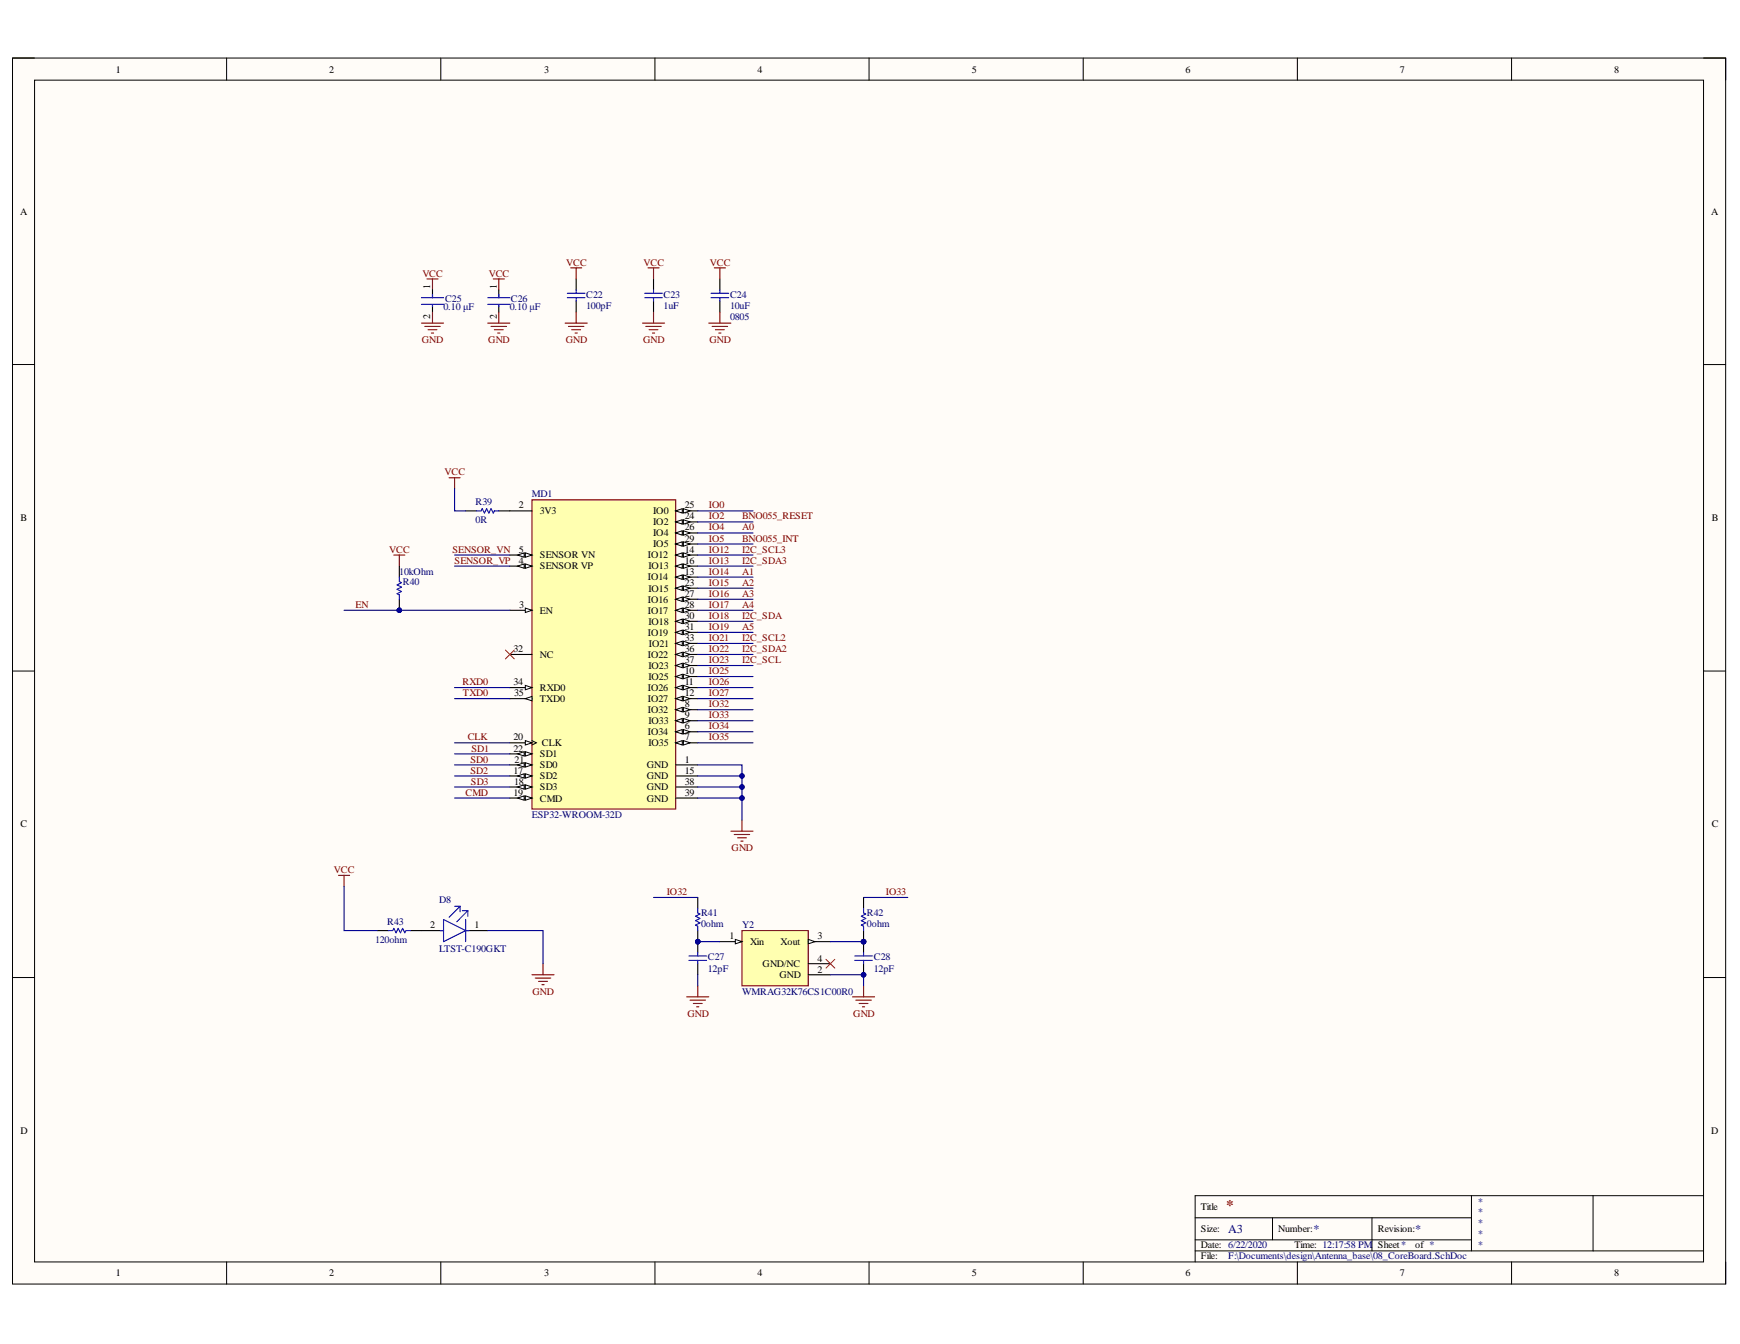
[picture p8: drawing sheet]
<svg xmlns="http://www.w3.org/2000/svg" width="279mm" height="216mm" viewBox="0 0 279 216" stroke-linecap="round" stroke-linejoin="round" font-family="sans-serif">
<defs><g id="words">
<text font-size="2.4" fill="#800000" x="196.9" y="194.4">*</text>
<g font-size="1.9" fill="#000080">
<text x="197.2" y="198">A3</text>
<text x="210.9" y="198">*</text>
<text x="227.3" y="198">*</text>
</g>
<g font-size="1.6">
<text x="18.6" y="11.7">1</text>
<text x="52.9" y="11.7">2</text>
<text x="87.4" y="11.7">3</text>
<text x="121.6" y="11.7">4</text>
<text x="156" y="11.7">5</text>
<text x="190.4" y="11.7">6</text>
<text x="224.8" y="11.7">7</text>
<text x="259.2" y="11.7">8</text>
<text x="3.2" y="34.5">A</text>
<text x="274.8" y="34.5">A</text>
<text x="69.1" y="46.4" transform="rotate(-90 69.1 46.4)">1</text>
<text x="79.8" y="46.4" transform="rotate(-90 79.8 46.4)">1</text>
<text x="69.1" y="51.2" transform="rotate(-90 69.1 51.2)">2</text>
<text x="79.8" y="51.2" transform="rotate(-90 79.8 51.2)">2</text>
<text x="3.3" y="83.7">B</text>
<text x="83.3" y="81.7">2</text>
<text x="86.7" y="82.6">3V3</text>
<text x="104.9" y="82.6">IO0</text>
<text x="109.9" y="81.7">25</text>
<text x="109.9" y="83.4">24</text>
<text x="274.9" y="83.7">B</text>
<text x="83.3" y="88.8">5</text>
<text x="86.7" y="89.7">SENSOR VN</text>
<text x="104" y="89.7">IO12</text>
<text x="104.9" y="84.4">IO2</text>
<text x="104.9" y="86.1">IO4</text>
<text x="104.9" y="87.9">IO5</text>
<text x="109.9" y="85.2">26</text>
<text x="109.9" y="87">29</text>
<text x="109.9" y="88.8">14</text>
<text x="83.3" y="90.5">4</text>
<text x="86.7" y="91.5">SENSOR VP</text>
<text x="104" y="93.2">IO14</text>
<text x="104.1" y="91.5">IO13</text>
<text x="104.1" y="95">IO15</text>
<text x="109.9" y="90.5">16</text>
<text x="109.9" y="92.3">13</text>
<text x="109.9" y="94.1">23</text>
<text x="109.9" y="95.9">27</text>
<text x="83.4" y="97.6">3</text>
<text x="86.7" y="98.6">EN</text>
<text x="104" y="96.8">IO16</text>
<text x="104" y="98.6">IO17</text>
<text x="104.1" y="100.4">IO18</text>
<text x="109.9" y="97.6">28</text>
<text x="109.9" y="99.4">30</text>
<text x="109.9" y="101.2">31</text>
<text x="82.5" y="104.7">32</text>
<text x="86.7" y="105.7">NC</text>
<text x="104" y="102.1">IO19</text>
<text x="104" y="105.7">IO22</text>
<text x="104.1" y="107.5">IO23</text>
<text x="104.2" y="103.9">IO21</text>
<text x="109.9" y="103">33</text>
<text x="109.9" y="104.7">36</text>
<text x="109.9" y="106.5">37</text>
<text x="82.5" y="110.1">34</text>
<text x="82.5" y="111.8">35</text>
<text x="86.7" y="111">RXD0</text>
<text x="86.7" y="112.8">TXD0</text>
<text x="104" y="111">IO26</text>
<text x="104" y="112.8">IO27</text>
<text x="104.1" y="109.2">IO25</text>
<text x="109.9" y="108.3">10</text>
<text x="109.9" y="110.1">11</text>
<text x="109.9" y="111.8">12</text>
<text x="109.9" y="113.6">8</text>
<text x="82.5" y="119">20</text>
<text x="87" y="119.9">CLK</text>
<text x="104" y="114.6">IO32</text>
<text x="104" y="118.1">IO34</text>
<text x="104.1" y="116.3">IO33</text>
<text x="104.1" y="119.9">IO35</text>
<text x="109.9" y="115.4">9</text>
<text x="109.9" y="117.2">6</text>
<text x="109.9" y="119">7</text>
<text x="82.5" y="120.7">22</text>
<text x="82.5" y="124.3">17</text>
<text x="82.6" y="122.5">21</text>
<text x="86.7" y="121.7">SD1</text>
<text x="86.7" y="123.4">SD0</text>
<text x="86.7" y="125.2">SD2</text>
<text x="103.9" y="123.4">GND</text>
<text x="103.9" y="125.2">GND</text>
<text x="109.9" y="122.5">1</text>
<text x="109.9" y="124.3">15</text>
<text x="82.5" y="127.8">19</text>
<text x="82.5" y="126.1">18</text>
<text x="86.7" y="128.8">CMD</text>
<text x="86.7" y="127">SD3</text>
<text x="103.9" y="127">GND</text>
<text x="103.9" y="128.8">GND</text>
<text x="109.9" y="126.1">38</text>
<text x="109.9" y="127.8">39</text>
<text x="3.3" y="132.9">C</text>
<text x="274.9" y="132.9">C</text>
<text x="69.1" y="149.1">2</text>
<text x="76.2" y="149.1">1</text>
<text x="117.1" y="150.9">1</text>
<text x="120.4" y="151.8">Xin</text>
<text x="122.5" y="155.3">GND/NC</text>
<text x="125.3" y="151.8">Xout</text>
<text x="131.3" y="150.9">3</text>
<text x="131.3" y="154.5">4</text>
<text x="125.2" y="157.1">GND</text>
<text x="131.3" y="156.2">2</text>
<text x="3.3" y="182.2">D</text>
<text x="274.8" y="182.2">D</text>
<text x="192.8" y="194.4">Title</text>
<text x="192.8" y="197.9">Size:</text>
<text x="205.3" y="197.9">Number:</text>
<text x="221.2" y="197.9">Revision:</text>
<text x="192.8" y="200.5">Date: 6/22/2020</text>
<text x="192.8" y="202.3">File:</text>
<text x="207.9" y="200.5">Time: 12:17:58 PM</text>
<text x="221.2" y="200.5">Sheet*</text>
<text x="227.3" y="200.5">of *</text>
<text x="18.6" y="205">1</text>
<text x="52.9" y="205">2</text>
<text x="87.4" y="205">3</text>
<text x="121.6" y="205">4</text>
<text x="156" y="205">5</text>
<text x="190.4" y="205">6</text>
<text x="224.8" y="205">7</text>
<text x="259.2" y="205">8</text>
</g>
<g font-size="1.6" fill="#800000">
<text x="67.8" y="44.5">VCC</text>
<text x="78.5" y="44.5">VCC</text>
<text x="90.9" y="42.7">VCC</text>
<text x="103.3" y="42.7">VCC</text>
<text x="114" y="42.7">VCC</text>
<text x="67.7" y="55.1">GND</text>
<text x="78.4" y="55.1">GND</text>
<text x="90.8" y="55.1">GND</text>
<text x="103.3" y="55.1">GND</text>
<text x="113.9" y="55.1">GND</text>
<text x="71.4" y="76.3">VCC</text>
<text x="113.8" y="81.7">IO0</text>
<text x="113.8" y="83.4">IO2</text>
<text x="119.2" y="83.4">BNO055_RESET</text>
<text x="62.5" y="88.8">VCC</text>
<text x="72.6" y="88.8">SENSOR_VN</text>
<text x="113.8" y="85.2">IO4</text>
<text x="113.8" y="87">IO5</text>
<text x="113.8" y="88.8">IO12</text>
<text x="119.2" y="85.2">A0</text>
<text x="119.2" y="87">BNO055_INT</text>
<text x="119.2" y="88.8">I2C_SCL3</text>
<text x="73" y="90.5">SENSOR_VP</text>
<text x="113.8" y="90.5">IO13</text>
<text x="113.8" y="92.3">IO14</text>
<text x="113.8" y="94.1">IO15</text>
<text x="113.8" y="95.9">IO16</text>
<text x="119.2" y="92.3">A1</text>
<text x="119.2" y="94.1">A2</text>
<text x="119.2" y="95.9">A3</text>
<text x="119.2" y="90.5">I2C_SDA3</text>
<text x="57.1" y="97.6">EN</text>
<text x="113.8" y="97.6">IO17</text>
<text x="113.8" y="99.4">IO18</text>
<text x="113.8" y="101.2">IO19</text>
<text x="119.2" y="97.6">A4</text>
<text x="119.2" y="101.2">A5</text>
<text x="119.2" y="99.4">I2C_SDA</text>
<text x="113.8" y="103">IO21</text>
<text x="113.8" y="104.7">IO22</text>
<text x="113.8" y="106.5">IO23</text>
<text x="119.2" y="103">I2C_SCL2</text>
<text x="119.2" y="104.7">I2C_SDA2</text>
<text x="119.2" y="106.5">I2C_SCL</text>
<text x="74.3" y="110.1">RXD0</text>
<text x="74.3" y="111.8">TXD0</text>
<text x="113.8" y="108.3">IO25</text>
<text x="113.8" y="110.1">IO26</text>
<text x="113.8" y="111.8">IO27</text>
<text x="113.8" y="113.6">IO32</text>
<text x="75.1" y="119">CLK</text>
<text x="113.8" y="115.4">IO33</text>
<text x="113.8" y="117.2">IO34</text>
<text x="113.8" y="119">IO35</text>
<text x="75.5" y="124.3">SD2</text>
<text x="75.5" y="122.5">SD0</text>
<text x="75.7" y="120.7">SD1</text>
<text x="74.8" y="127.8">CMD</text>
<text x="75.6" y="126.1">SD3</text>
<text x="117.5" y="136.7">GND</text>
<text x="53.6" y="140.3">VCC</text>
<text x="107.1" y="143.8">IO32</text>
<text x="142.3" y="143.8">IO33</text>
<text x="85.5" y="159.8">GND</text>
<text x="110.4" y="163.3">GND</text>
<text x="137" y="163.3">GND</text>
</g>
<g font-size="1.6" fill="#000080">
<text x="94.1" y="47.8">C22</text>
<text x="106.6" y="47.8">C23</text>
<text x="117.2" y="47.8">C24</text>
<text x="71.2" y="49.8">0.10 μF</text>
<text x="71.5" y="48.5">C25</text>
<text x="81.9" y="49.8">0.10 μF</text>
<text x="82" y="48.5">C26</text>
<text x="94.1" y="49.6">100pF</text>
<text x="106.6" y="49.6">1uF</text>
<text x="117.2" y="49.6">10uF</text>
<text x="117.2" y="51.4">0805</text>
<text x="76.4" y="81.2">R39</text>
<text x="85.4" y="79.9">MD1</text>
<text x="76.4" y="84">0R</text>
<text x="64.1" y="92.3">10kOhm</text>
<text x="64.7" y="93.9">R40</text>
<text x="85.4" y="131.4">ESP32-WROOM-32D</text>
<text x="62.2" y="148.6">R43</text>
<text x="70.5" y="145.1">D8</text>
<text x="112.6" y="149">0ohm</text>
<text x="112.6" y="147.2">R41</text>
<text x="119.2" y="149.1">Y2</text>
<text x="139.2" y="149">0ohm</text>
<text x="139.2" y="147.2">R42</text>
<text x="60.2" y="151.4">120ohm</text>
<text x="70.5" y="152.9">LTST-C190GKT</text>
<text x="113.7" y="154.3">C27</text>
<text x="140.3" y="154.3">C28</text>
<text x="113.7" y="156.1">12pF</text>
<text x="119.2" y="159.8">WMRAG32K76CS1C00R0</text>
<text x="140.3" y="156.1">12pF</text>
<text x="237.2" y="193.5">*</text>
<text x="237.2" y="195.2">*</text>
<text x="237.2" y="197">*</text>
<text x="197.2" y="202.3">F:\Documents\design\Antenna_base\08_CoreBoard.SchDoc</text>
<text x="237.2" y="198.8">*</text>
<text x="237.2" y="200.5">*</text>
</g>
</g></defs>
<path d="M2 9.3h275.1v197h-275.1z" fill-rule="evenodd" fill="#fffcf8"/>
<path d="M2 9.3h275.1v197h-275.1z" fill="none" stroke="#000" stroke-width=".16"/>
<path d="M5.6 12.9h267.9v189.8h-267.9z" fill-rule="evenodd" fill="#fffcf8"/>
<g fill="none" stroke="#000" stroke-width=".16">
<path d="M2 9.3h3.6M5.6 12.9h267.9v189.8h-267.9zM36.4 9.3v3.6M70.8 9.3v3.6M105.2 9.3v3.6M139.5 9.3v3.6M173.9 9.3v3.6M208.3 9.3v3.6M242.7 9.3v3.6M273.5 9.3h3.6v3.6M2 58.6h3.6M273.5 58.6h3.6"/>
<path d="M2 107.8h3.6M273.5 107.8h3.6M2 157h3.6M273.5 157h3.6M191.9 195.6h44.4M191.9 199.2h44.4M204.3 195.6v3.6M220.3 195.6v5.3M236.3 192.1v8.8M255.8 192.1v8.8M273.5 192.1h-81.6v10.6M36.4 202.7v3.6"/>
<path d="M70.8 202.7v3.6M105.2 202.7v3.6M139.5 202.7v3.6M173.9 202.7v3.6M191.9 200.9h81.6M208.3 202.7v3.6M242.7 202.7v3.6M277.1 202.7v3.6"/>
</g>
<path d="M85.4 80.3h23.1v49.7h-23.1z" fill-rule="evenodd" fill="#ffffb0"/>
<path d="M85.4 80.3h23.1v49.7h-23.1z" fill="none" stroke="#800000" stroke-width=".18"/>
<path d="M81.9 82.1h3.5M81.9 89.2h3.5" fill="none" stroke="#000" stroke-width=".18"/>
<path d="M84.4 88.8l1 .4-1 .3z" fill="#f8fcff"/>
<path d="M84.4 88.8l1 .4-1 .3z" fill="none" stroke="#000" stroke-width=".16"/>
<path d="M83.1 89.2l1.1-.4v.7z" fill="#f8fcff"/>
<path d="M83.1 89.2l1.1-.4v.7z" fill="none" stroke="#000" stroke-width=".16"/>
<path d="M81.9 90.9h3.5" fill="none" stroke="#000" stroke-width=".18"/>
<path d="M84.4 90.6l1 .3-1 .4z" fill="#f8fcff"/>
<path d="M84.4 90.6l1 .3-1 .4z" fill="none" stroke="#000" stroke-width=".16"/>
<path d="M83.1 90.9l1.1-.3v.7z" fill="#f8fcff"/>
<path d="M83.1 90.9l1.1-.3v.7z" fill="none" stroke="#000" stroke-width=".16"/>
<path d="M108.5 82.1h3.5" fill="none" stroke="#000" stroke-width=".18"/>
<path d="M108.5 82.1l1.1-.4v.7z" fill="#f8fcff"/>
<path d="M108.5 82.1l1.1-.4v.7z" fill="none" stroke="#000" stroke-width=".16"/>
<path d="M109.7 81.7l1.1 .4-1.1 .3z" fill="#f8fcff"/>
<path d="M109.7 81.7l1.1 .4-1.1 .3z" fill="none" stroke="#000" stroke-width=".16"/>
<path d="M108.5 83.8h3.5" fill="none" stroke="#000" stroke-width=".18"/>
<path d="M108.5 83.8l1.1-.3v.7z" fill="#f8fcff"/>
<path d="M108.5 83.8l1.1-.3v.7z" fill="none" stroke="#000" stroke-width=".16"/>
<path d="M109.7 83.5l1.1 .3-1.1 .4z" fill="#f8fcff"/>
<path d="M109.7 83.5l1.1 .3-1.1 .4z" fill="none" stroke="#000" stroke-width=".16"/>
<path d="M108.5 85.6h3.5" fill="none" stroke="#000" stroke-width=".18"/>
<path d="M108.5 85.6l1.1-.3v.7z" fill="#f8fcff"/>
<path d="M108.5 85.6l1.1-.3v.7z" fill="none" stroke="#000" stroke-width=".16"/>
<path d="M109.7 85.3l1.1 .3-1.1 .4z" fill="#f8fcff"/>
<path d="M109.7 85.3l1.1 .3-1.1 .4z" fill="none" stroke="#000" stroke-width=".16"/>
<path d="M108.5 87.4h3.5" fill="none" stroke="#000" stroke-width=".18"/>
<path d="M108.5 87.4l1.1-.4v.7z" fill="#f8fcff"/>
<path d="M108.5 87.4l1.1-.4v.7z" fill="none" stroke="#000" stroke-width=".16"/>
<path d="M109.7 87l1.1 .4-1.1 .3z" fill="#f8fcff"/>
<path d="M109.7 87l1.1 .4-1.1 .3z" fill="none" stroke="#000" stroke-width=".16"/>
<path d="M108.5 89.2h3.5" fill="none" stroke="#000" stroke-width=".18"/>
<path d="M108.5 89.2l1.1-.4v.7z" fill="#f8fcff"/>
<path d="M108.5 89.2l1.1-.4v.7z" fill="none" stroke="#000" stroke-width=".16"/>
<path d="M109.7 88.8l1.1 .4-1.1 .3z" fill="#f8fcff"/>
<path d="M109.7 88.8l1.1 .4-1.1 .3z" fill="none" stroke="#000" stroke-width=".16"/>
<path d="M108.5 90.9h3.5" fill="none" stroke="#000" stroke-width=".18"/>
<path d="M108.5 90.9l1.1-.3v.7z" fill="#f8fcff"/>
<path d="M108.5 90.9l1.1-.3v.7z" fill="none" stroke="#000" stroke-width=".16"/>
<path d="M109.7 90.6l1.1 .3-1.1 .4z" fill="#f8fcff"/>
<path d="M109.7 90.6l1.1 .3-1.1 .4z" fill="none" stroke="#000" stroke-width=".16"/>
<path d="M108.5 92.7h3.5" fill="none" stroke="#000" stroke-width=".18"/>
<path d="M108.5 92.7l1.1-.3v.7z" fill="#f8fcff"/>
<path d="M108.5 92.7l1.1-.3v.7z" fill="none" stroke="#000" stroke-width=".16"/>
<path d="M109.7 92.4l1.1 .3-1.1 .4z" fill="#f8fcff"/>
<path d="M109.7 92.4l1.1 .3-1.1 .4z" fill="none" stroke="#000" stroke-width=".16"/>
<path d="M108.5 94.5h3.5" fill="none" stroke="#000" stroke-width=".18"/>
<path d="M108.5 94.5l1.1-.4v.7z" fill="#f8fcff"/>
<path d="M108.5 94.5l1.1-.4v.7z" fill="none" stroke="#000" stroke-width=".16"/>
<path d="M109.7 94.1l1.1 .4-1.1 .3z" fill="#f8fcff"/>
<path d="M109.7 94.1l1.1 .4-1.1 .3z" fill="none" stroke="#000" stroke-width=".16"/>
<path d="M108.5 96.3h3.5" fill="none" stroke="#000" stroke-width=".18"/>
<path d="M108.5 96.3l1.1-.4v.7z" fill="#f8fcff"/>
<path d="M108.5 96.3l1.1-.4v.7z" fill="none" stroke="#000" stroke-width=".16"/>
<path d="M109.7 95.9l1.1 .4-1.1 .3z" fill="#f8fcff"/>
<path d="M109.7 95.9l1.1 .4-1.1 .3z" fill="none" stroke="#000" stroke-width=".16"/>
<path d="M108.5 98h3.5" fill="none" stroke="#000" stroke-width=".18"/>
<path d="M108.5 98l1.1-.3v.7z" fill="#f8fcff"/>
<path d="M108.5 98l1.1-.3v.7z" fill="none" stroke="#000" stroke-width=".16"/>
<path d="M109.7 97.7l1.1 .3-1.1 .4z" fill="#f8fcff"/>
<path d="M109.7 97.7l1.1 .3-1.1 .4z" fill="none" stroke="#000" stroke-width=".16"/>
<path d="M108.5 99.8h3.5" fill="none" stroke="#000" stroke-width=".18"/>
<path d="M108.5 99.8l1.1-.3v.7z" fill="#f8fcff"/>
<path d="M108.5 99.8l1.1-.3v.7z" fill="none" stroke="#000" stroke-width=".16"/>
<path d="M109.7 99.5l1.1 .3-1.1 .4z" fill="#f8fcff"/>
<path d="M109.7 99.5l1.1 .3-1.1 .4z" fill="none" stroke="#000" stroke-width=".16"/>
<path d="M108.5 101.6h3.5" fill="none" stroke="#000" stroke-width=".18"/>
<path d="M108.5 101.6l1.1-.4v.7z" fill="#f8fcff"/>
<path d="M108.5 101.6l1.1-.4v.7z" fill="none" stroke="#000" stroke-width=".16"/>
<path d="M109.7 101.2l1.1 .4-1.1 .3z" fill="#f8fcff"/>
<path d="M109.7 101.2l1.1 .4-1.1 .3z" fill="none" stroke="#000" stroke-width=".16"/>
<path d="M108.5 103.4h3.5" fill="none" stroke="#000" stroke-width=".18"/>
<path d="M108.5 103.4l1.1-.4v.7z" fill="#f8fcff"/>
<path d="M108.5 103.4l1.1-.4v.7z" fill="none" stroke="#000" stroke-width=".16"/>
<path d="M109.7 103l1.1 .4-1.1 .3z" fill="#f8fcff"/>
<path d="M109.7 103l1.1 .4-1.1 .3z" fill="none" stroke="#000" stroke-width=".16"/>
<path d="M108.5 105.1h3.5" fill="none" stroke="#000" stroke-width=".18"/>
<path d="M108.5 105.1l1.1-.3v.7z" fill="#f8fcff"/>
<path d="M108.5 105.1l1.1-.3v.7z" fill="none" stroke="#000" stroke-width=".16"/>
<path d="M109.7 104.8l1.1 .3-1.1 .4z" fill="#f8fcff"/>
<path d="M109.7 104.8l1.1 .3-1.1 .4z" fill="none" stroke="#000" stroke-width=".16"/>
<path d="M108.5 106.9h3.5" fill="none" stroke="#000" stroke-width=".18"/>
<path d="M108.5 106.9l1.1-.4v.8z" fill="#f8fcff"/>
<path d="M108.5 106.9l1.1-.4v.8z" fill="none" stroke="#000" stroke-width=".16"/>
<path d="M109.7 106.5l1.1 .4-1.1 .4z" fill="#f8fcff"/>
<path d="M109.7 106.5l1.1 .4-1.1 .4z" fill="none" stroke="#000" stroke-width=".16"/>
<path d="M108.5 108.7h3.5" fill="none" stroke="#000" stroke-width=".18"/>
<path d="M108.5 108.7l1.1-.4v.7z" fill="#f8fcff"/>
<path d="M108.5 108.7l1.1-.4v.7z" fill="none" stroke="#000" stroke-width=".16"/>
<path d="M109.7 108.3l1.1 .4-1.1 .3z" fill="#f8fcff"/>
<path d="M109.7 108.3l1.1 .4-1.1 .3z" fill="none" stroke="#000" stroke-width=".16"/>
<path d="M108.5 110.5h3.5" fill="none" stroke="#000" stroke-width=".18"/>
<path d="M108.5 110.5l1.1-.4v.7z" fill="#f8fcff"/>
<path d="M108.5 110.5l1.1-.4v.7z" fill="none" stroke="#000" stroke-width=".16"/>
<path d="M109.7 110.1l1.1 .4-1.1 .3z" fill="#f8fcff"/>
<path d="M109.7 110.1l1.1 .4-1.1 .3z" fill="none" stroke="#000" stroke-width=".16"/>
<path d="M108.5 112.2h3.5" fill="none" stroke="#000" stroke-width=".18"/>
<path d="M108.5 112.2l1.1-.3v.7z" fill="#f8fcff"/>
<path d="M108.5 112.2l1.1-.3v.7z" fill="none" stroke="#000" stroke-width=".16"/>
<path d="M109.7 111.9l1.1 .3-1.1 .4z" fill="#f8fcff"/>
<path d="M109.7 111.9l1.1 .3-1.1 .4z" fill="none" stroke="#000" stroke-width=".16"/>
<path d="M108.5 114h3.5" fill="none" stroke="#000" stroke-width=".18"/>
<path d="M108.5 114l1.1-.4v.8z" fill="#f8fcff"/>
<path d="M108.5 114l1.1-.4v.8z" fill="none" stroke="#000" stroke-width=".16"/>
<path d="M109.7 113.6l1.1 .4-1.1 .4z" fill="#f8fcff"/>
<path d="M109.7 113.6l1.1 .4-1.1 .4z" fill="none" stroke="#000" stroke-width=".16"/>
<path d="M108.5 115.8h3.5" fill="none" stroke="#000" stroke-width=".18"/>
<path d="M108.5 115.8l1.1-.4v.7z" fill="#f8fcff"/>
<path d="M108.5 115.8l1.1-.4v.7z" fill="none" stroke="#000" stroke-width=".16"/>
<path d="M109.7 115.4l1.1 .4-1.1 .3z" fill="#f8fcff"/>
<path d="M109.7 115.4l1.1 .4-1.1 .3z" fill="none" stroke="#000" stroke-width=".16"/>
<path d="M108.5 117.6h3.5" fill="none" stroke="#000" stroke-width=".18"/>
<path d="M108.5 117.6l1.1-.4v.7z" fill="#f8fcff"/>
<path d="M108.5 117.6l1.1-.4v.7z" fill="none" stroke="#000" stroke-width=".16"/>
<path d="M109.7 117.2l1.1 .4-1.1 .3z" fill="#f8fcff"/>
<path d="M109.7 117.2l1.1 .4-1.1 .3z" fill="none" stroke="#000" stroke-width=".16"/>
<path d="M108.5 119.3h3.5" fill="none" stroke="#000" stroke-width=".18"/>
<path d="M108.5 119.3l1.1-.3v.7z" fill="#f8fcff"/>
<path d="M108.5 119.3l1.1-.3v.7z" fill="none" stroke="#000" stroke-width=".16"/>
<path d="M109.7 119l1.1 .3-1.1 .4z" fill="#f8fcff"/>
<path d="M109.7 119l1.1 .3-1.1 .4z" fill="none" stroke="#000" stroke-width=".16"/>
<path d="M81.9 98h3.5" fill="none" stroke="#000" stroke-width=".18"/>
<path d="M84.4 97.7l1 .3-1 .4z" fill="#f8fcff"/>
<path d="M84.4 97.7l1 .3-1 .4z" fill="none" stroke="#000" stroke-width=".16"/>
<path d="M81.9 105.1h3.5M81.9 110.5h3.5" fill="none" stroke="#000" stroke-width=".18"/>
<path d="M84.4 110.1l1 .4-1 .3z" fill="#f8fcff"/>
<path d="M84.4 110.1l1 .4-1 .3z" fill="none" stroke="#000" stroke-width=".16"/>
<path d="M81.9 119.3h3.5" fill="none" stroke="#000" stroke-width=".18"/>
<path d="M84.4 119l1 .3-1 .4z" fill="#f8fcff"/>
<path d="M84.4 119l1 .3-1 .4zM85.4 119l.7 .3-.7 .4" fill="none" stroke="#000" stroke-width=".16"/>
<path d="M81.9 128.2h3.5" fill="none" stroke="#000" stroke-width=".18"/>
<path d="M84.4 127.8l1 .4-1 .4z" fill="#f8fcff"/>
<path d="M84.4 127.8l1 .4-1 .4z" fill="none" stroke="#000" stroke-width=".16"/>
<path d="M83.1 128.2l1.1-.4v.8z" fill="#f8fcff"/>
<path d="M83.1 128.2l1.1-.4v.8z" fill="none" stroke="#000" stroke-width=".16"/>
<path d="M81.9 121.1h3.5" fill="none" stroke="#000" stroke-width=".18"/>
<path d="M84.4 120.7l1 .4-1 .4z" fill="#f8fcff"/>
<path d="M84.4 120.7l1 .4-1 .4z" fill="none" stroke="#000" stroke-width=".16"/>
<path d="M83.1 121.1l1.1-.4v.8z" fill="#f8fcff"/>
<path d="M83.1 121.1l1.1-.4v.8z" fill="none" stroke="#000" stroke-width=".16"/>
<path d="M81.9 122.9h3.5" fill="none" stroke="#000" stroke-width=".18"/>
<path d="M84.4 122.5l1 .4-1 .3z" fill="#f8fcff"/>
<path d="M84.4 122.5l1 .4-1 .3z" fill="none" stroke="#000" stroke-width=".16"/>
<path d="M83.1 122.9l1.1-.4v.7z" fill="#f8fcff"/>
<path d="M83.1 122.9l1.1-.4v.7z" fill="none" stroke="#000" stroke-width=".16"/>
<path d="M81.9 124.6h3.5" fill="none" stroke="#000" stroke-width=".18"/>
<path d="M84.4 124.3l1 .3-1 .4z" fill="#f8fcff"/>
<path d="M84.4 124.3l1 .3-1 .4z" fill="none" stroke="#000" stroke-width=".16"/>
<path d="M83.1 124.6l1.1-.3v.7z" fill="#f8fcff"/>
<path d="M83.1 124.6l1.1-.3v.7z" fill="none" stroke="#000" stroke-width=".16"/>
<path d="M81.9 126.4h3.5" fill="none" stroke="#000" stroke-width=".18"/>
<path d="M84.4 126.1l1 .3-1 .4z" fill="#f8fcff"/>
<path d="M84.4 126.1l1 .3-1 .4z" fill="none" stroke="#000" stroke-width=".16"/>
<path d="M83.1 126.4l1.1-.3v.7z" fill="#f8fcff"/>
<path d="M83.1 126.4l1.1-.3v.7z" fill="none" stroke="#000" stroke-width=".16"/>
<path d="M81.9 112.2h3.5" fill="none" stroke="#000" stroke-width=".18"/>
<path d="M84.4 112.2l1-.3v.7z" fill="#f8fcff"/>
<path d="M84.4 112.2l1-.3v.7z" fill="none" stroke="#000" stroke-width=".16"/>
<path d="M108.5 122.9h3.5M108.5 124.6h3.5M108.5 126.4h3.5M108.5 128.2h3.5" fill="none" stroke="#000" stroke-width=".18"/>
<path d="M72.1 76.7h1.8M73 76.7v1.8M63.2 89.2h1.8M64.1 89.2v1.7M117.4 133.5h3.5M117.9 134.1h2.5M118.4 134.6h1.5M119 135.1h.3M119.1 131.7v1.8" fill="none" stroke="#800000" stroke-width=".18"/>
<path d="M81.2 104.4l1.4 1.4M82.6 104.4l-1.4 1.4" fill="none" stroke="#f00" stroke-width=".16"/>
<circle cx="64.1" cy="98" r=".36" fill="#000080"/>
<circle cx="64.1" cy="98" r=".36" fill="none" stroke="#000080" stroke-width=".16"/>
<path d="M64.1 90.9v1.8M64.1 96.3v1.7" fill="none" stroke="#000" stroke-width=".18"/>
<circle cx="64.1" cy="98" r=".36" fill="#000080"/>
<circle cx="64.1" cy="98" r=".36" fill="none" stroke="#000080" stroke-width=".16"/>
<path d="M64.1 92.7v.7l.4 .2-.7 .4 .7 .3-.7 .4 .7 .3-.7 .4 .3 .2v.7M76.5 82.1h.8l.1-.4 .4 .7 .3-.7 .4 .7 .3-.7 .4 .7 .2-.3h.7" fill="none" stroke="#00f" stroke-width=".18"/>
<path d="M74.8 82.1h1.7M80.1 82.1h1.8" fill="none" stroke="#000" stroke-width=".18"/>
<path d="M119.1 149.5h10.7v8.9h-10.7z" fill-rule="evenodd" fill="#ffffb0"/>
<path d="M119.1 149.5h10.7v8.9h-10.7z" fill="none" stroke="#800000" stroke-width=".18"/>
<path d="M115.6 151.3h3.5" fill="none" stroke="#000" stroke-width=".18"/>
<path d="M118.1 150.9l1 .4-1 .3z" fill="#f8fcff"/>
<path d="M118.1 150.9l1 .4-1 .3z" fill="none" stroke="#000" stroke-width=".16"/>
<path d="M129.8 151.3h3.5" fill="none" stroke="#000" stroke-width=".18"/>
<path d="M129.8 150.9l1.1 .4-1.1 .3z" fill="#f8fcff"/>
<path d="M129.8 150.9l1.1 .4-1.1 .3z" fill="none" stroke="#000" stroke-width=".16"/>
<path d="M129.8 156.6h3.5M129.8 154.8h3.5" fill="none" stroke="#000" stroke-width=".18"/>
<circle cx="112" cy="151.3" r=".36" fill="#000080"/>
<circle cx="112" cy="151.3" r=".36" fill="none" stroke="#000080" stroke-width=".16"/>
<path d="M112 151.3v1.7M112 154.8v1.8" fill="none" stroke="#000" stroke-width=".18"/>
<circle cx="112" cy="151.3" r=".36" fill="#000080"/>
<circle cx="112" cy="151.3" r=".36" fill="none" stroke="#000080" stroke-width=".16"/>
<path d="M110.6 153.6h2.9M110.6 154.3h2.9M112 153v.6M112 154.3v.5" fill="none" stroke="#00f" stroke-width=".18"/>
<circle cx="138.7" cy="156.6" r=".36" fill="#000080"/>
<circle cx="138.7" cy="156.6" r=".36" fill="none" stroke="#000080" stroke-width=".16"/>
<circle cx="138.7" cy="151.3" r=".36" fill="#000080"/>
<circle cx="138.7" cy="151.3" r=".36" fill="none" stroke="#000080" stroke-width=".16"/>
<path d="M138.7 154.8v1.8" fill="none" stroke="#000" stroke-width=".18"/>
<circle cx="138.7" cy="156.6" r=".36" fill="#000080"/>
<circle cx="138.7" cy="156.6" r=".36" fill="none" stroke="#000080" stroke-width=".16"/>
<path d="M138.7 151.3v1.7" fill="none" stroke="#000" stroke-width=".18"/>
<circle cx="138.7" cy="151.3" r=".36" fill="#000080"/>
<circle cx="138.7" cy="151.3" r=".36" fill="none" stroke="#000080" stroke-width=".16"/>
<g fill="none" stroke="#00f" stroke-width=".18">
<path d="M62.3 149.5h.8l.1-.4 .4 .7 .3-.7 .4 .7 .4-.7 .3 .7 .2-.3h.7M70.7 149.5h.5M71.2 147.7l3.6 1.8-3.6 1.8zM73 145.6h.9M73.9 145.6l-1.8 1.8M73.9 145.6v.9M74.2 146.3h.9M74.8 147.7v3.6M74.8 149.5h.5M75.1 146.3l-1.7 1.8M75.1 146.3v.9M137.2 153.6h2.9"/>
<path d="M137.2 154.3h2.9M138.7 153v.6M138.7 154.3v.5"/>
</g>
<g fill="none" stroke="#800000" stroke-width=".18">
<path d="M54.4 140.6h1.7M55.2 140.6v1.8M85.4 156.6h3.6M85.9 157.1h2.5M86.5 157.6h1.4M87 158.2h.4M87.2 154.8v1.8M112 158.4v1.7M138.7 158.4v1.7M110.3 160.1h3.5M110.8 160.7h2.5M111.3 161.2h1.4"/>
<path d="M111.9 161.7h.3M136.9 160.1h3.5M137.4 160.7h2.5M138 161.2h1.4M138.5 161.7h.3"/>
</g>
<path d="M60.6 149.5h1.7M65.9 149.5h5.3M74.8 149.5h3.5" fill="none" stroke="#000" stroke-width=".18"/>
<circle cx="138.7" cy="151.3" r=".36" fill="#000080"/>
<circle cx="138.7" cy="151.3" r=".36" fill="none" stroke="#000080" stroke-width=".16"/>
<path d="M138.7 149.5v1.8" fill="none" stroke="#000" stroke-width=".18"/>
<circle cx="138.7" cy="151.3" r=".36" fill="#000080"/>
<circle cx="138.7" cy="151.3" r=".36" fill="none" stroke="#000080" stroke-width=".16"/>
<path d="M138.7 144.2v1.7" fill="none" stroke="#000" stroke-width=".18"/>
<path d="M138.7 145.9v.8l.3 .1-.7 .4 .7 .3-.7 .4 .7 .3-.7 .4 .4 .2v.7" fill="none" stroke="#00f" stroke-width=".18"/>
<circle cx="112" cy="151.3" r=".36" fill="#000080"/>
<circle cx="112" cy="151.3" r=".36" fill="none" stroke="#000080" stroke-width=".16"/>
<path d="M112 149.5v1.8" fill="none" stroke="#000" stroke-width=".18"/>
<circle cx="112" cy="151.3" r=".36" fill="#000080"/>
<circle cx="112" cy="151.3" r=".36" fill="none" stroke="#000080" stroke-width=".16"/>
<path d="M112 144.2v1.7" fill="none" stroke="#000" stroke-width=".18"/>
<path d="M112 145.9v.8l.4 .1-.7 .4 .7 .3-.7 .4 .7 .3-.7 .4 .3 .2v.7" fill="none" stroke="#00f" stroke-width=".18"/>
<path d="M132.6 154.1l1.5 1.4M134.1 154.1l-1.5 1.4" fill="none" stroke="#f00" stroke-width=".16"/>
<path d="M55.2 98h26.7" fill="none" stroke="#000080" stroke-width=".18"/>
<circle cx="64.1" cy="98" r=".36" fill="#000080"/>
<circle cx="64.1" cy="98" r=".36" fill="none" stroke="#000080" stroke-width=".16"/>
<g fill="none" stroke="#000080" stroke-width=".18">
<path d="M73 78.5v3.6h1.8M73 90.9h8.9M73 89.2h8.9M73 119.3h8.9M73 112.2h8.9M73 110.5h8.9M73 128.2h8.9M73 126.4h8.9M73 124.6h8.9M73 122.9h8.9M73 121.1h8.9M55.2 142.4v7.1h5.4"/>
<path d="M78.3 149.5h8.9v5.3M104.9 144.2h7.1M112 151.3h3.6"/>
</g>
<circle cx="112" cy="151.3" r=".36" fill="#000080"/>
<circle cx="112" cy="151.3" r=".36" fill="none" stroke="#000080" stroke-width=".16"/>
<path d="M112 128.2h7.1" fill="none" stroke="#000080" stroke-width=".18"/>
<circle cx="119.1" cy="128.2" r=".35" fill="#000080"/>
<circle cx="119.1" cy="128.2" r=".35" fill="none" stroke="#000080" stroke-width=".16"/>
<path d="M112 126.4h7.1" fill="none" stroke="#000080" stroke-width=".18"/>
<circle cx="119.1" cy="126.4" r=".35" fill="#000080"/>
<circle cx="119.1" cy="126.4" r=".35" fill="none" stroke="#000080" stroke-width=".16"/>
<path d="M112 124.6h7.1" fill="none" stroke="#000080" stroke-width=".18"/>
<circle cx="119.1" cy="124.6" r=".35" fill="#000080"/>
<circle cx="119.1" cy="124.6" r=".35" fill="none" stroke="#000080" stroke-width=".16"/>
<path d="M112 122.9h7.1v8.8" fill="none" stroke="#000080" stroke-width=".18"/>
<circle cx="119.1" cy="124.6" r=".35" fill="#000080"/>
<circle cx="119.1" cy="124.6" r=".35" fill="none" stroke="#000080" stroke-width=".16"/>
<circle cx="119.1" cy="126.4" r=".35" fill="#000080"/>
<circle cx="119.1" cy="126.4" r=".35" fill="none" stroke="#000080" stroke-width=".16"/>
<circle cx="119.1" cy="128.2" r=".35" fill="#000080"/>
<circle cx="119.1" cy="128.2" r=".35" fill="none" stroke="#000080" stroke-width=".16"/>
<g fill="none" stroke="#000080" stroke-width=".18">
<path d="M112 99.8h8.9M112 98h8.9M112 96.3h8.9M112 94.5h8.9M112 92.7h8.9M112 90.9h8.9M112 89.2h8.9M112 87.4h8.9M112 85.6h8.9M112 83.8h8.9M112 82.1h8.9M112 119.3h8.9"/>
<path d="M112 117.6h8.9M112 115.8h8.9M112 114h8.9M112 112.2h8.9M112 110.5h8.9M112 108.7h8.9M112 106.9h8.9M112 105.1h8.9M112 103.4h8.9M112 101.6h8.9M133.3 156.6h5.4v1.8"/>
</g>
<circle cx="138.7" cy="156.6" r=".36" fill="#000080"/>
<circle cx="138.7" cy="156.6" r=".36" fill="none" stroke="#000080" stroke-width=".16"/>
<path d="M133.3 151.3h5.4" fill="none" stroke="#000080" stroke-width=".18"/>
<circle cx="138.7" cy="151.3" r=".36" fill="#000080"/>
<circle cx="138.7" cy="151.3" r=".36" fill="none" stroke="#000080" stroke-width=".16"/>
<path d="M112 156.6v1.8M138.7 144.2h7.1" fill="none" stroke="#000080" stroke-width=".18"/>
<g fill="none" stroke="#800000" stroke-width=".18">
<path d="M67.7 51.9h3.5M68.2 52.4h2.5M68.6 44.8h1.7M68.7 53h1.5M69.3 53.5h.3M69.4 44.8v1.8M69.4 50.1v1.8M78.3 51.9h3.6M78.8 52.4h2.5M79.2 44.8h1.8M79.4 53h1.4M79.9 53.5h.4"/>
<path d="M80.1 44.8v1.8M80.1 50.1v1.8M90.7 51.9h3.6M91.3 52.4h2.5M91.6 43h1.8M91.8 53h1.4M92.3 53.5h.4M92.5 43v1.8M92.5 50.1v1.8M103.2 51.9h3.5M103.7 52.4h2.5M104.1 43h1.7"/>
<path d="M104.2 53h1.4M104.8 53.5h.3M104.9 43v1.8M104.9 50.1v1.8M113.8 51.9h3.6M114.3 52.4h2.5M114.7 43h1.8M114.9 53h1.4M115.4 53.5h.4M115.6 43v1.8M115.6 50.1v1.8"/>
</g>
<path d="M69.4 46.6v1.2M69.4 49.1v1M80.1 46.6v1.2M80.1 49.1v1M92.5 44.8v1.8M92.5 48.4v1.7M104.9 44.8v1.8M104.9 48.4v1.7M115.6 44.8v1.8M115.6 48.4v1.7" fill="none" stroke="#000" stroke-width=".18"/>
<g fill="none" stroke="#00f" stroke-width=".18">
<path d="M67.7 47.8h3.5M67.7 48.9h3.5M69.4 47.3v.5M69.4 49.1v.1M78.3 47.8h3.6M78.3 48.9h3.6M80.1 47.3v.5M80.1 49.1v.1M91.1 47.8h2.8M91.1 47.1h2.8M92.5 46.6v.5M92.5 47.8v.6"/>
<path d="M103.5 47.8h2.9M103.5 47.1h2.9M104.9 46.6v.5M104.9 47.8v.6M114.2 47.8h2.8M114.2 47.1h2.8M115.6 46.6v.5M115.6 47.8v.6"/>
</g>
<use href="#words"/>
</svg>
